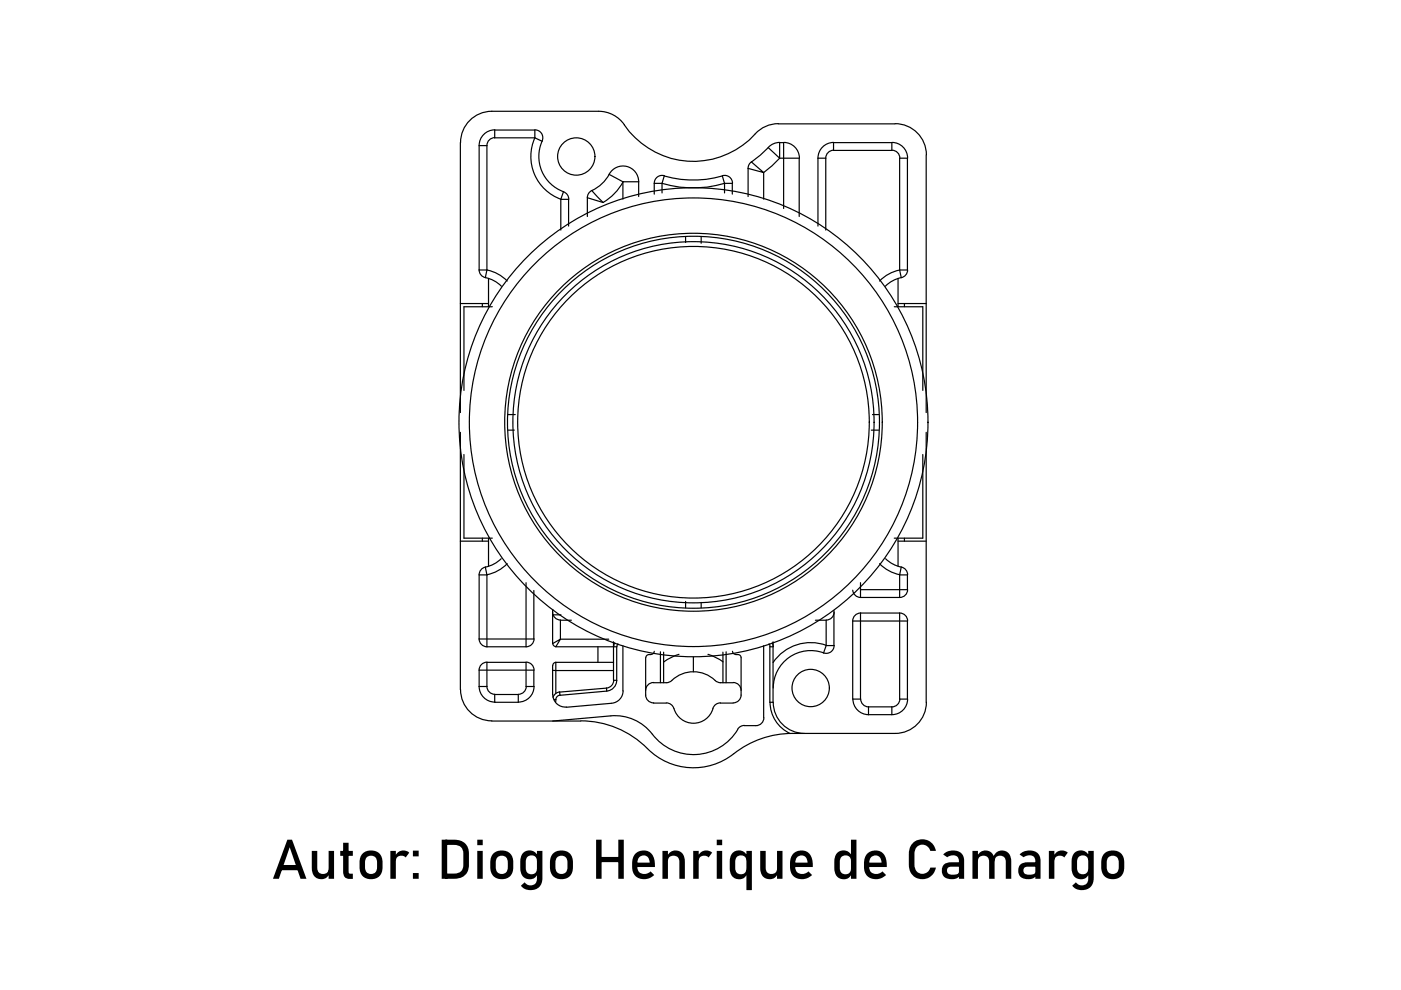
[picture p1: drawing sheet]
<svg xmlns="http://www.w3.org/2000/svg" width="297mm" height="210mm" viewBox="0 0 297 210" stroke-linecap="round" stroke-linejoin="round" font-family="sans-serif">
<defs><g id="words">
<text font-size="11.7" x="57.6" y="186.3">Autor: Diogo Henrique de Camargo</text>
</g></defs>
<!-- layer: 00_COMPONENTS -->
<g fill="none" stroke="#000" stroke-width=".25">
<path d="M97.6 30.2v57.3M101.6 30.9v26.3M101.6 30.9h1.6M103.2 30.9v26.3M104.9 29.2v-1.6h8.5v1.6M104.9 29.2h8.5M104.9 27.5a3.3 3.3 0 0 0-3.3 3.4M104.9 29.2a1.67 1.67 0 0 0-1.7 1.7M113.4 29.2l1.5 .7M113.4 29.2a9.6 9.6 0 0 0 5.5 13.1M113.4 27.5a1.67 1.67 0 0 1 1.5 2.4M115 29.9a7.9 7.9 0 0 0 4.5 10.8"/>
<path d="M126.9 23.6h-22.6a6.6 6.6 0 0 0-6.7 6.6M126.9 23.6a6.6 6.6 0 0 1 5.5 2.9M129.1 37l3 1.5M129.2 37a3.3 3.3 0 0 1 3.7-1.7 3.3 3.3 0 0 1 2.5 3.2M129.2 36.9a8.4 8.4 0 0 1-4 3.7 1.67 1.67 0 0 0-.7 1.3M132.1 38.5v3.7M132.1 38.5h3.3M132.1 38.5a11.3 11.3 0 0 1-4.2 4.4M132.4 26.5a17.7 17.7 0 0 0 27.7 1.9M135.4 38.5v3.2M138.7 38.9v2.3M138.7 38.9h1.7"/>
<path d="M140.4 38.9a23.6 23.6 0 0 0 13.2 0M140.4 38.9l.4-1.6a22.4 22.4 0 0 0 12.3 0l.5 1.6M140.4 38.9v2M140.9 37.3a1.67 1.67 0 0 0-2.2 1.6M153.2 37.3a1.67 1.67 0 0 1 2.1 1.6M153.6 38.9v2M153.6 38.9h1.7v2.3M159.3 34.3a1.67 1.67 0 0 0-.7 1.4M162.9 31.3l-1.7 1.6-1.9 1.4 2.6 2.3-3.3-.9v6M162.9 31.3l2.4 2.2M165.3 33.5l-1.6 1.7-1.8 1.4v5.6M165.3 33.5v-3.3h.8v14"/>
<path d="M165.3 33.5h4.1v12.4M165.3 30.2l-1.3 .3-1.1 .8M166.2 30.2a3.3 3.3 0 0 1 3.3 3.3M176.7 30.2h12.4v1.7h-12.4zM176.7 30.2a3.3 3.3 0 0 0-3.3 3.3M176.7 31.8a1.67 1.67 0 0 0-1.6 1.7M189.1 30.2a3.3 3.3 0 0 1 3.3 3.3M189.1 31.8a1.67 1.67 0 0 1 1.7 1.7M189.8 26.3l-24.8-.1a6.6 6.6 0 0 0-4.9 2.2M189.8 26.2a6.6 6.6 0 0 1 6.6 6.6M196.4 32.9v54.6M101.6 57.2a1.9 1.9 0 0 0 2 1.8l1.7 .9 1 .8"/>
<path d="M101.6 57.2h1.6M103.2 57.2l-.3 1.7M103.3 57.2l1.3 .4 1.3 .7 1.6 1.3M103.6 59v6M118.9 42.3v6.5M118.9 42.3h1.7v5.6M119.5 40.7l-.6 1.6M119.5 40.7a1.67 1.67 0 0 1 1.1 1.5M124.5 41.9v4M125.5 40.4l2.4 2.5-3.4-1M145.4 50.3v1.1M148.7 50.3v1.3"/>
<path d="M173.4 47.9v-14.4h1.7v15.3M190.4 59v6M190.7 57.2h1.7M190.7 57.2v-23.7h1.7v23.7M190.7 57.2l.4 1.7M190.8 57.2l-1.4 .4-1.3 .7-1.6 1.3M192.4 57.2a1.9 1.9 0 0 1-1.9 1.8l-1.8 .9-1 .8M97.6 64.4h6M102.3 64.4v.6M104.4 65h-6v17.8M189.6 65h6.1v17.8M190.4 64.4h6"/>
<path d="M191.8 64.4v.6M97.6 91.7v54.5M98.4 96.4v17.7h6M107.7 91.2h1.3M107.7 87.9h1.5M184.7 91.2h1.6M185 87.9h1.3M195.7 96.4v17.7h-6.1M196.4 91.7v57.2M97.6 114.7h6M102.3 114.1v.6M103.6 114.1v6"/>
<path d="M106.3 118.5l-1 .8-1.7 .8a1.89 1.89 0 0 0-2 1.8M107.5 119.5l-1.6 1.3-1.3 .7-1.3 .4M186.5 119.5l1.6 1.3 1.3 .7 1.4 .4M187.8 118.5l1.5 1.1 1.8 .6M190.4 114.7h6M190.4 114.1v6M191.8 114.1v.6M101.6 135.5a1.67 1.67 0 0 0 1.7 1.6M102.9 120.2l.3 1.7M103.2 121.9h-1.6v13.6M103.2 121.9v15.2M111.5 123.5v13.6h-8.3"/>
<path d="M113.2 125.2v10.3h-11.6M113.2 135.5a1.67 1.67 0 0 1-1.6 1.6M117.2 129.8a1.67 1.67 0 0 0 1.6 1.7M117.2 129.4v7.1l1.6-1-1 1.6h13v7.1M117.2 136.4a.66 .66 0 0 0 .7 .7M117.2 129.2v.2M117.3 130.4h1.6M121.1 131.5h-2.3v4h10.3M126.8 137.1v3.3M130.1 136.1v8.1h.7M130.3 136.3l-.2 .8M131 136.5l-.2 .6"/>
<path d="M132.1 136.9v9.6M137.6 138.8h.4M137.6 138.8a.73 .73 0 0 0-.7 .7v7.9a1.67 1.67 0 0 0 1.7 1.6l2.7 .1a1.56 1.56 0 0 1 1.6 1.1M138.7 138.1a.66 .66 0 0 1-.6 .6M140 138.2v6.6M140.7 138.3v6.5M144 138.7l-1.7 .7-1.6 .9M145.4 127.5v1.4M147 139.3v3.1M148.7 127.7v1.2M150.1 138.7l1.7 .7 1.5 .9M153.3 138.3v6.5"/>
<path d="M154 138.2v6.6M155.3 138.1a.74 .74 0 0 0 .6 .7h.6a.66 .66 0 0 1 .6 .7v7.9a1.67 1.67 0 0 1-1.6 1.6M161.9 136.9l.1 15.3a1.67 1.67 0 0 1-1.7 1.7M163 136.5l.3 .6M163.7 136.3l.2 .8M163.9 136.1v12.8h-.7v-11.8h.7M172.9 131.5h2.3v5.4M174.6 138.4a7.9 7.9 0 0 0-10.7 7.5M175.2 136.9l-.6 1.5M175.2 136.8a9.6 9.6 0 0 0-11.3 3.7M176.8 129.4v7.5h-1.6M176.9 136.9a1.67 1.67 0 0 1-2.3 1.5"/>
<path d="M176.9 129.8a1.67 1.67 0 0 1-1.7 1.7M180.8 131.7h11.6M180.8 125.1a1.67 1.67 0 0 0 1.7 1.6M182.4 130v18.2h-1.6v-16.5M182.4 130h8.3M182.4 126.7h8.3M182.4 123.5v3.2M182.5 130a1.67 1.67 0 0 0-1.7 1.6M190.7 121.9h1.7v3.1h-10M190.7 121.9v4.8M190.7 130v18.2M190.8 130a1.67 1.67 0 0 1 1.6 1.6"/>
<path d="M191.1 120.2l-.4 1.7M191.1 120.2a1.67 1.67 0 0 1 1.3 1.7M192.4 131.7v16.5M192.4 125a1.67 1.67 0 0 1-1.6 1.7M97.6 146.2a6.6 6.6 0 0 0 6.7 6.6M101.6 145.5a3.3 3.3 0 0 0 3.3 3.4M101.6 145.6h1.6M103.2 145.5a1.67 1.67 0 0 0 1.7 1.7M103.2 140.4h8.3v5.2h1.7v-3.5h-11.6v3.5M103.2 140.4v5.2M103.3 140.4a1.67 1.67 0 0 0-1.7 1.7M104.3 152.9h18.8"/>
<path d="M104.9 147.2h5v1.7h-5zM111.6 140.4a1.67 1.67 0 0 1 1.6 1.7M111.6 145.5a1.67 1.67 0 0 1-1.7 1.7M113.2 145.5a3.3 3.3 0 0 1-3.3 3.4M117.2 152.9l12.3-1.1a9.9 9.9 0 0 1 8.8 3.9M117.2 142.1l12.9 .1M117.2 141.1v6.2M117.2 147.3a2.65 2.65 0 0 0 2.9 2.6M117.5 148.3h.3M117.9 140.4a.66 .66 0 0 0-.7 .7M117.9 148.3l-.1 .5M118.7 146.7a1.67 1.67 0 0 0-1.5 1.2"/>
<path d="M118.8 147.4a.99 .99 0 0 0-1 .9M123.2 152.8a19.9 19.9 0 0 1 14.1 5.9M128.6 145.9l-10 .8 .1 .7M128.6 145.9v.6M128.6 146.5l-9.9 .9M129.7 149.1l-9.7 .9M130.1 140.4h-12.3v6.6M130.1 144.2a1.67 1.67 0 0 1-1.5 1.7M130.8 144.2a2.31 2.31 0 0 1-2.2 2.3M132.1 146.5a2.65 2.65 0 0 1-2.4 2.6M138.5 144.8l3.4-.2a7.6 7.6 0 0 1 5.6-2.2 7.7 7.7 0 0 1 4.7 2.2l.6 .2M138.6 144.7a1.67 1.67 0 0 0-1.7 1.7"/>
<path d="M142.9 150.2a4.3 4.3 0 0 0 4.1 3.1 4.3 4.3 0 0 0 4.2-3.1M152.7 149.1h2.7M152.7 149a1.67 1.67 0 0 0-1.6 1.2M152.8 144.8h2.6M155.5 144.7a1.67 1.67 0 0 1 1.6 1.7M156.4 154.7a10.9 10.9 0 0 1-18.1 1M157.8 153.9h2.5M157.8 153.8l-.9 .3-.5 .5M163.3 148.9a7.3 7.3 0 0 0 4.2 6.6M163.9 148.9a6.6 6.6 0 0 0 6.7 6.6M180.8 148.2a3.3 3.3 0 0 0 3.4 3.3M182.5 148.2a1.67 1.67 0 0 0 1.7 1.7"/>
<path d="M184.1 149.9h5v1.6h-5M184.1 149.9v1.6M189.8 155.5h-21.9a20.8 20.8 0 0 0-13.5 5.1 13.7 13.7 0 0 1-17.1-1.9M190.7 148.2h1.7M190.8 148.2a1.67 1.67 0 0 1-1.7 1.7M192.4 148.2a3.3 3.3 0 0 1-3.3 3.3M196.4 148.9a6.6 6.6 0 0 1-6.6 6.6"/>
<circle cx="122.2" cy="33.2" r="4"/>
<circle cx="147" cy="89.5" r="47.5"/>
<circle cx="147" cy="89.5" r="40.1"/>
<circle cx="147" cy="89.5" r="49.7"/>
<circle cx="147" cy="89.5" r="39.4"/>
<circle cx="147" cy="89.5" r="38.3"/>
<circle cx="147" cy="89.5" r="37.3"/>
<circle cx="171.9" cy="145.9" r="4"/>
</g>
<use href="#words"/>
</svg>
